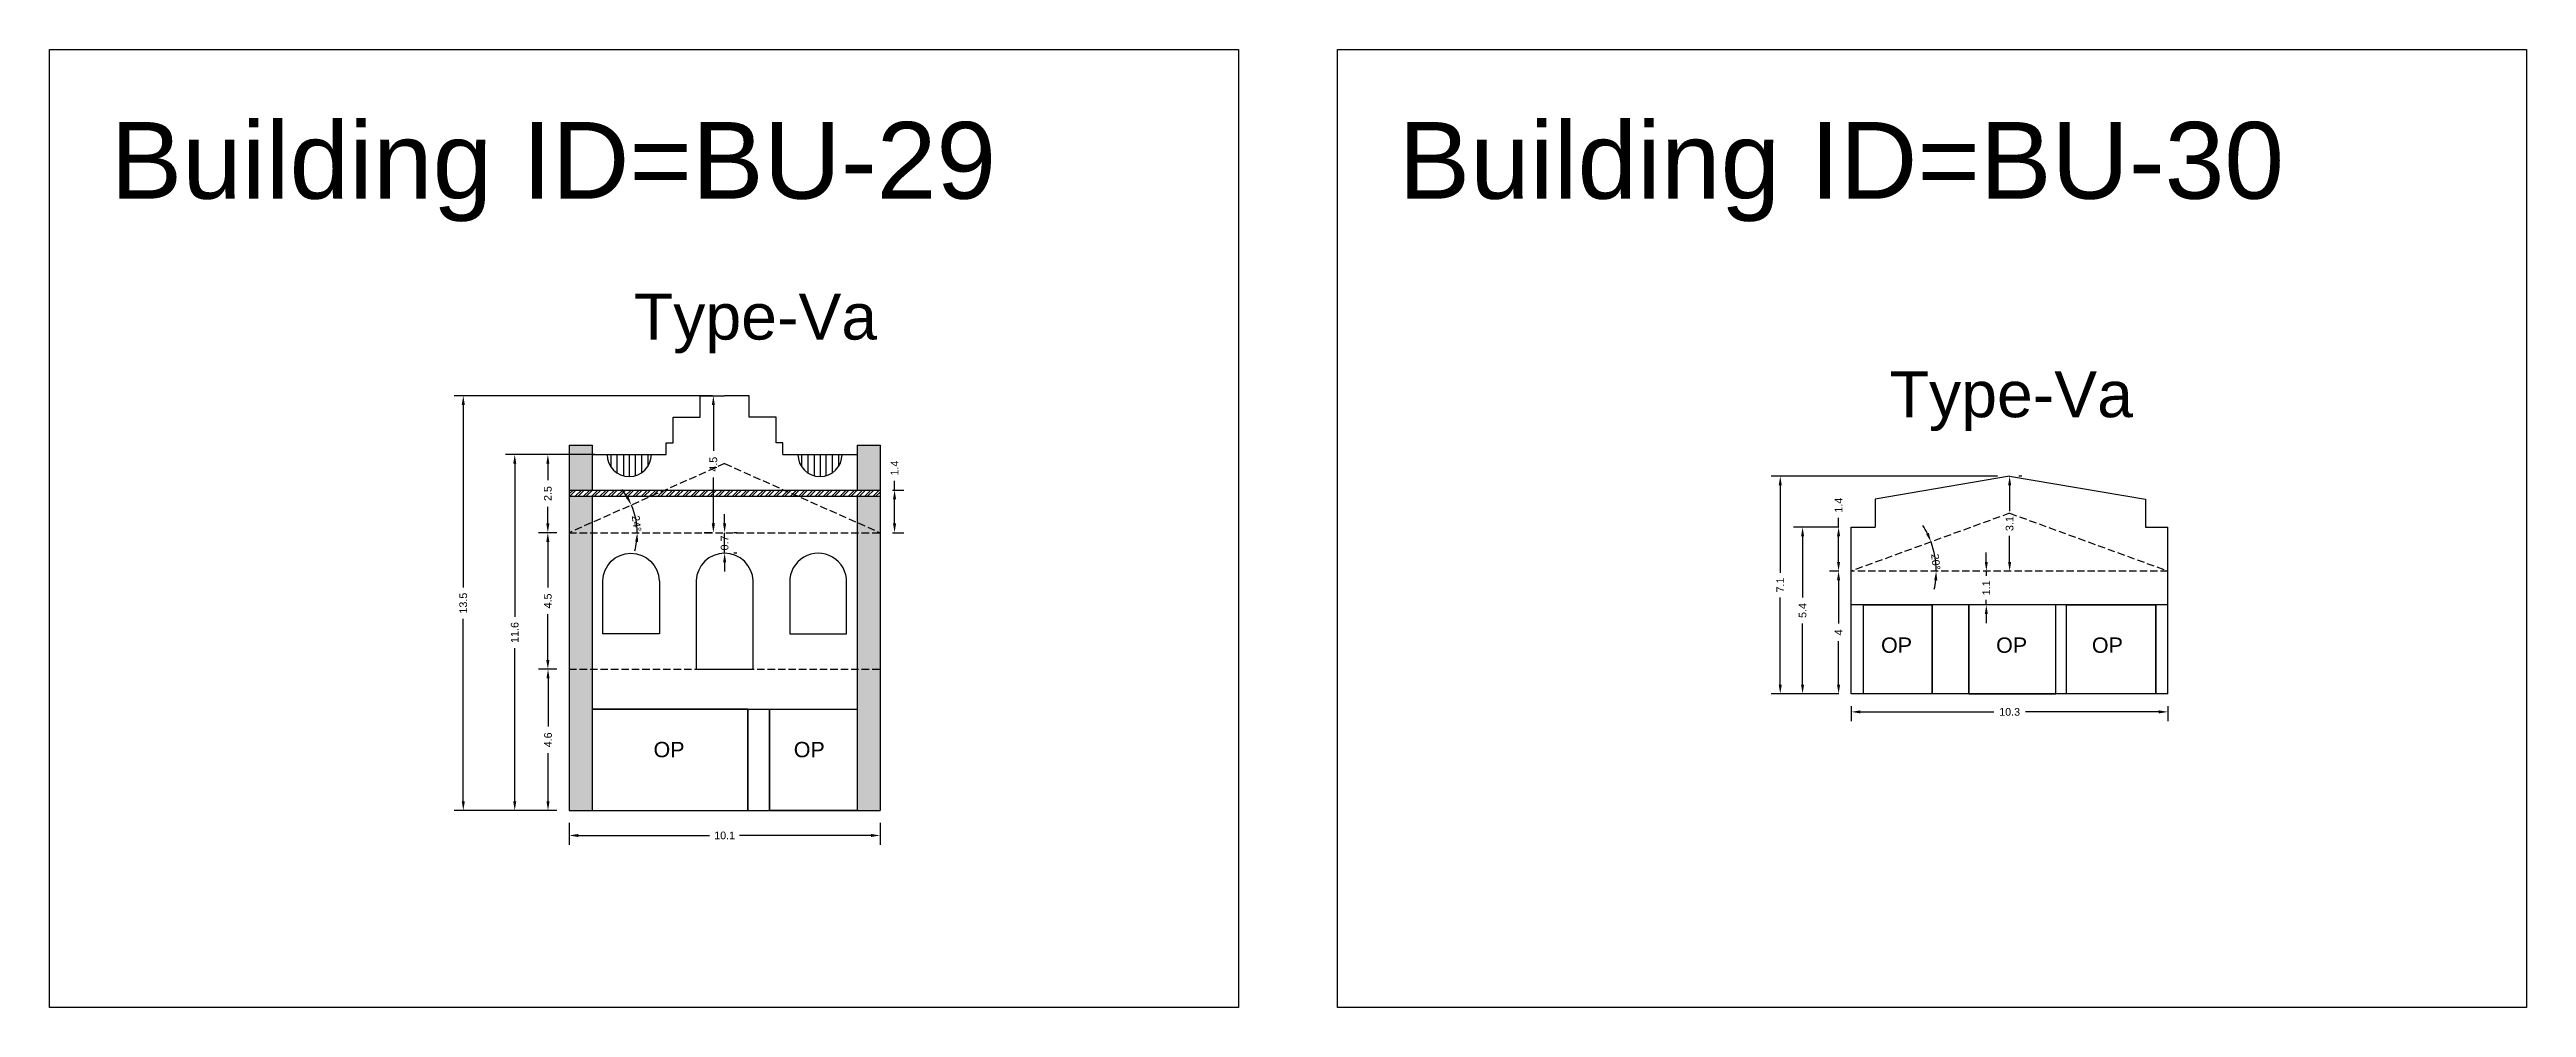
# Model space of a CAD drawing. Header units: metres. Extents: x 3416649 to 3417093, y -6712874 to -6712690.
# Drawn here: x 3417012.3 to 3417093, y -6712797.6 to -6712766.4 of the extents above; entities that cross this region are included whole.
import ezdxf

# ---------------------------------------------------------------- set-up
doc = ezdxf.new("R2010")
doc.units = ezdxf.units.M
doc.linetypes.add('ACAD_ISO02W100', pattern=[15, 12, -3])
doc.layers.add('Dotted', color=7, linetype='ACAD_ISO02W100', plot=False)
doc.styles.get("Standard").update_dxf_attribs({"font": 'arial.ttf'})
doc.dimstyles.new('ISO-25', dxfattribs={"dimtxt": 0.25, "dimasz": 0.3, "dimexe": 0.3, "dimexo": 0.4, "dimgap": 0.2, "dimtad": 0, "dimdec": 1, "dimdsep": 46, "dimtxsty": 'Standard', "dimcen": 2.5, "dimadec": 0, "dimazin": 0, "dimtfac": 1, "dimtdec": 1, "dimtmove": 0, "dimatfit": 3, "dimfxl": 1, "dimarcsym": 0})

msp = doc.modelspace()

# ---------------------------------------------------------------- texts
at = {"attachment_point": 1}
for s, width, heights, insert, char_height in [('Building ID=BU-29', 67.86454, [0.517], (3417014.333, -6712768.799), 2.5), ('Building ID=BU-30', 67.86454, [0.517], (3417056.261, -6712768.799), 2.5), ('Type-Va', 9.99112, [0.517], (3417031.368, -6712774.388), 1.5), ('Type-Va', 9.99112, [0.517], (3417072.249, -6712776.918), 1.5), ('OP', 1.17554, [0], (3417071.967, -6712785.594), 0.5), ('OP', 1.17554, [0], (3417075.713, -6712785.594), 0.5), ('OP', 1.17554, [0], (3417078.831, -6712785.594), 0.5), ('OP', 1.17554, [0], (3417032.007, -6712788.996), 0.5), ('OP', 1.17554, [0], (3417036.571, -6712788.996), 0.5)]:
    msp.add_mtext_dynamic_manual_height_columns(s, width=width, gutter_width=12.5, heights=heights, dxfattribs=dict(at, insert=insert, char_height=char_height))

# ---------------------------------------------------------------- blocks, each defined once
blk = doc.blocks.new('*D244')
at = {"color": 0, "lineweight": -2, "transparency": 16777216}
for p, q in [((3417034.321, -6712781.88), (3417034.321, -6712781.58)), ((3417034.321, -6712782.85), (3417034.321, -6712782.18)), ((3417034.721, -6712782.18), (3417034.621, -6712782.18)), ((3417034.721, -6712782.85), (3417034.621, -6712782.85)), ((3417034.321, -6712783.15), (3417034.321, -6712783.45))]:
    blk.add_line(p, q, dxfattribs=at)
at = {"color": 0, "transparency": 16777216}
for points in [[(3417034.271, -6712781.88), (3417034.371, -6712781.88), (3417034.321, -6712782.18)], [(3417034.271, -6712783.15), (3417034.371, -6712783.15), (3417034.321, -6712782.85)]]:
    blk.add_solid(points, dxfattribs=at)
at = {"layer": 'Defpoints', "color": 0, "transparency": 16777216}
for p in [(3417034.321, -6712782.18), (3417034.321, -6712782.18), (3417034.321, -6712782.85)]:
    blk.add_point(p, dxfattribs=at)
at = {"color": 0, "transparency": 16777216, "insert": (3417034.321, -6712782.515), "char_height": 0.25, "attachment_point": 5, "rotation": 90}
blk.add_mtext('0.7', dxfattribs=at)
blk = doc.blocks.new('*D245')
at = {"color": 0, "lineweight": -2, "transparency": 16777216}
for start, end in [(31.73454, 39.49608), (0, 23.97299), (344.47691, 352.23846)]:
    blk.add_arc((3417029.261, -6712782.18), 2.216, start, end, dxfattribs=at)
at = {"color": 0, "transparency": 16777216}
for points in [[(3417031.19, -6712780.991), (3417031.101, -6712781.037), (3417031.286, -6712781.279)], [(3417031.407, -6712782.476), (3417031.507, -6712782.482), (3417031.477, -6712782.18)]]:
    blk.add_solid(points, dxfattribs=at)
at = {"layer": 'Defpoints', "color": 0, "transparency": 16777216}
for p in [(3417034.321, -6712779.93), (3417029.261, -6712782.18), (3417029.261, -6712782.18), (3417031.391, -6712781.569), (3417039.381, -6712782.18)]:
    blk.add_point(p, dxfattribs=at)
at = {"color": 0, "transparency": 16777216, "insert": (3417031.457, -6712781.88), "char_height": 0.25, "attachment_point": 5, "rotation": 277.76154}
blk.add_mtext('24°', dxfattribs=at)
blk = doc.blocks.new('*D246')
at = {"color": 0, "lineweight": -2, "transparency": 16777216}
for p, q in [((3417028.861, -6712786.63), (3417028.272, -6712786.63)), ((3417028.572, -6712786.93), (3417028.572, -6712788.497)), ((3417028.572, -6712790.93), (3417028.572, -6712789.362)), ((3417028.861, -6712791.23), (3417028.272, -6712791.23))]:
    blk.add_line(p, q, dxfattribs=at)
at = {"color": 0, "transparency": 16777216}
for points in [[(3417028.522, -6712786.93), (3417028.622, -6712786.93), (3417028.572, -6712786.63)], [(3417028.522, -6712790.93), (3417028.622, -6712790.93), (3417028.572, -6712791.23)]]:
    blk.add_solid(points, dxfattribs=at)
at = {"layer": 'Defpoints', "color": 0, "transparency": 16777216}
for p in [(3417028.572, -6712786.63), (3417029.261, -6712786.63), (3417029.261, -6712791.23)]:
    blk.add_point(p, dxfattribs=at)
at = {"color": 0, "transparency": 16777216, "insert": (3417028.572, -6712788.93), "char_height": 0.25, "attachment_point": 5, "rotation": 90}
blk.add_mtext('4.6', dxfattribs=at)
blk = doc.blocks.new('*D247')
at = {"color": 0, "lineweight": -2, "transparency": 16777216}
for p, q in [((3417028.861, -6712782.18), (3417028.266, -6712782.18)), ((3417028.566, -6712782.48), (3417028.566, -6712783.971)), ((3417028.566, -6712786.33), (3417028.566, -6712784.838)), ((3417028.861, -6712786.63), (3417028.266, -6712786.63))]:
    blk.add_line(p, q, dxfattribs=at)
at = {"color": 0, "transparency": 16777216}
for points in [[(3417028.516, -6712782.48), (3417028.616, -6712782.48), (3417028.566, -6712782.18)], [(3417028.516, -6712786.33), (3417028.616, -6712786.33), (3417028.566, -6712786.63)]]:
    blk.add_solid(points, dxfattribs=at)
at = {"layer": 'Defpoints', "color": 0, "transparency": 16777216}
for p in [(3417028.566, -6712782.18), (3417029.261, -6712782.18), (3417029.261, -6712786.63)]:
    blk.add_point(p, dxfattribs=at)
at = {"color": 0, "transparency": 16777216, "insert": (3417028.566, -6712784.405), "char_height": 0.25, "attachment_point": 5, "rotation": 90}
blk.add_mtext('4.5', dxfattribs=at)
blk = doc.blocks.new('*D248')
at = {"color": 0, "lineweight": -2, "transparency": 16777216}
for p, q in [((3417030.097, -6712779.63), (3417028.266, -6712779.63)), ((3417028.566, -6712779.93), (3417028.566, -6712780.474)), ((3417028.566, -6712781.88), (3417028.566, -6712781.335)), ((3417028.861, -6712782.18), (3417028.266, -6712782.18))]:
    blk.add_line(p, q, dxfattribs=at)
at = {"color": 0, "transparency": 16777216}
for points in [[(3417028.516, -6712779.93), (3417028.616, -6712779.93), (3417028.566, -6712779.63)], [(3417028.516, -6712781.88), (3417028.616, -6712781.88), (3417028.566, -6712782.18)]]:
    blk.add_solid(points, dxfattribs=at)
at = {"layer": 'Defpoints', "color": 0, "transparency": 16777216}
for p in [(3417028.566, -6712779.63), (3417030.497, -6712779.63), (3417029.261, -6712782.18)]:
    blk.add_point(p, dxfattribs=at)
at = {"color": 0, "transparency": 16777216, "insert": (3417028.566, -6712780.905), "char_height": 0.25, "attachment_point": 5, "rotation": 90}
blk.add_mtext('2.5', dxfattribs=at)
blk = doc.blocks.new('*D249')
at = {"color": 0, "lineweight": -2, "transparency": 16777216}
for p, q in [((3417033.921, -6712777.72), (3417033.654, -6712777.72)), ((3417033.954, -6712778.02), (3417033.954, -6712779.516)), ((3417033.954, -6712781.88), (3417033.954, -6712780.383)), ((3417033.921, -6712782.18), (3417033.654, -6712782.18))]:
    blk.add_line(p, q, dxfattribs=at)
at = {"color": 0, "transparency": 16777216}
for points in [[(3417033.904, -6712778.02), (3417034.004, -6712778.02), (3417033.954, -6712777.72)], [(3417033.904, -6712781.88), (3417034.004, -6712781.88), (3417033.954, -6712782.18)]]:
    blk.add_solid(points, dxfattribs=at)
at = {"layer": 'Defpoints', "color": 0, "transparency": 16777216}
for p in [(3417034.321, -6712777.72), (3417033.954, -6712782.18), (3417034.321, -6712782.18)]:
    blk.add_point(p, dxfattribs=at)
at = {"color": 0, "transparency": 16777216, "insert": (3417033.954, -6712779.95), "char_height": 0.25, "attachment_point": 5, "rotation": 90}
blk.add_mtext('4.5', dxfattribs=at)
blk = doc.blocks.new('*D250')
at = {"color": 0, "lineweight": -2, "transparency": 16777216}
for p, q in [((3417029.261, -6712791.63), (3417029.261, -6712792.345)), ((3417039.381, -6712791.63), (3417039.381, -6712792.345)), ((3417029.561, -6712792.045), (3417033.832, -6712792.045)), ((3417039.081, -6712792.045), (3417034.81, -6712792.045))]:
    blk.add_line(p, q, dxfattribs=at)
at = {"color": 0, "transparency": 16777216}
for points in [[(3417029.561, -6712791.995), (3417029.561, -6712792.095), (3417029.261, -6712792.045)], [(3417039.081, -6712791.995), (3417039.081, -6712792.095), (3417039.381, -6712792.045)]]:
    blk.add_solid(points, dxfattribs=at)
at = {"layer": 'Defpoints', "color": 0, "transparency": 16777216}
for p in [(3417029.261, -6712791.23), (3417039.381, -6712791.23), (3417039.381, -6712792.045)]:
    blk.add_point(p, dxfattribs=at)
at = {"color": 0, "transparency": 16777216, "insert": (3417034.321, -6712792.045), "char_height": 0.25, "attachment_point": 5}
blk.add_mtext('10.1', dxfattribs=at)
blk = doc.blocks.new('*D251')
at = {"color": 0, "lineweight": -2, "transparency": 16777216}
for p, q in [((3417029.697, -6712779.63), (3417027.188, -6712779.63)), ((3417027.488, -6712779.93), (3417027.488, -6712784.917)), ((3417027.488, -6712790.93), (3417027.488, -6712785.943)), ((3417028.861, -6712791.23), (3417027.188, -6712791.23))]:
    blk.add_line(p, q, dxfattribs=at)
at = {"color": 0, "transparency": 16777216}
for points in [[(3417027.438, -6712779.93), (3417027.538, -6712779.93), (3417027.488, -6712779.63)], [(3417027.438, -6712790.93), (3417027.538, -6712790.93), (3417027.488, -6712791.23)]]:
    blk.add_solid(points, dxfattribs=at)
at = {"layer": 'Defpoints', "color": 0, "transparency": 16777216}
for p in [(3417027.488, -6712779.63), (3417030.097, -6712779.63), (3417029.261, -6712791.23)]:
    blk.add_point(p, dxfattribs=at)
at = {"color": 0, "transparency": 16777216, "insert": (3417027.488, -6712785.43), "char_height": 0.25, "attachment_point": 5, "rotation": 90}
blk.add_mtext('11.6', dxfattribs=at)
blk = doc.blocks.new('*D252')
at = {"color": 0, "lineweight": -2, "transparency": 16777216}
for p, q in [((3417033.921, -6712777.72), (3417025.513, -6712777.72)), ((3417025.813, -6712778.02), (3417025.813, -6712783.961)), ((3417025.813, -6712790.93), (3417025.813, -6712784.989)), ((3417028.861, -6712791.23), (3417025.513, -6712791.23))]:
    blk.add_line(p, q, dxfattribs=at)
at = {"color": 0, "transparency": 16777216}
for points in [[(3417025.763, -6712778.02), (3417025.863, -6712778.02), (3417025.813, -6712777.72)], [(3417025.763, -6712790.93), (3417025.863, -6712790.93), (3417025.813, -6712791.23)]]:
    blk.add_solid(points, dxfattribs=at)
at = {"layer": 'Defpoints', "color": 0, "transparency": 16777216}
for p in [(3417025.813, -6712777.72), (3417034.321, -6712777.72), (3417029.261, -6712791.23)]:
    blk.add_point(p, dxfattribs=at)
at = {"color": 0, "transparency": 16777216, "insert": (3417025.813, -6712784.475), "char_height": 0.25, "attachment_point": 5, "rotation": 90}
blk.add_mtext('13.5', dxfattribs=at)
blk = doc.blocks.new('*D253')
at = {"color": 0, "lineweight": -2, "transparency": 16777216}
for p, q in [((3417039.852, -6712780.79), (3417039.852, -6712780.49)), ((3417039.781, -6712780.79), (3417040.152, -6712780.79)), ((3417039.852, -6712781.88), (3417039.852, -6712781.09)), ((3417039.781, -6712782.18), (3417040.152, -6712782.18))]:
    blk.add_line(p, q, dxfattribs=at)
at = {"color": 0, "transparency": 16777216}
for points in [[(3417039.802, -6712781.09), (3417039.902, -6712781.09), (3417039.852, -6712780.79)], [(3417039.802, -6712781.88), (3417039.902, -6712781.88), (3417039.852, -6712782.18)]]:
    blk.add_solid(points, dxfattribs=at)
at = {"layer": 'Defpoints', "color": 0, "transparency": 16777216}
for p in [(3417039.381, -6712780.79), (3417039.852, -6712780.79), (3417039.381, -6712782.18)]:
    blk.add_point(p, dxfattribs=at)
at = {"color": 0, "transparency": 16777216, "insert": (3417039.852, -6712780.074), "char_height": 0.25, "attachment_point": 5, "rotation": 90}
blk.add_mtext('1.4', dxfattribs=at)
blk = doc.blocks.new('*D254')
at = {"color": 0, "lineweight": -2, "transparency": 16777216}
for p, q in [((3417070.998, -6712787.83), (3417070.998, -6712788.319)), ((3417081.308, -6712787.83), (3417081.308, -6712788.319)), ((3417071.298, -6712788.019), (3417075.64, -6712788.019)), ((3417081.008, -6712788.019), (3417076.666, -6712788.019))]:
    blk.add_line(p, q, dxfattribs=at)
at = {"color": 0, "transparency": 16777216}
for points in [[(3417071.298, -6712787.969), (3417071.298, -6712788.069), (3417070.998, -6712788.019)], [(3417081.008, -6712787.969), (3417081.008, -6712788.069), (3417081.308, -6712788.019)]]:
    blk.add_solid(points, dxfattribs=at)
at = {"layer": 'Defpoints', "color": 0, "transparency": 16777216}
for p in [(3417070.998, -6712787.43), (3417081.308, -6712787.43), (3417081.308, -6712788.019)]:
    blk.add_point(p, dxfattribs=at)
at = {"color": 0, "transparency": 16777216, "insert": (3417076.153, -6712788.019), "char_height": 0.25, "attachment_point": 5}
blk.add_mtext('10.3', dxfattribs=at)
blk = doc.blocks.new('*D255')
at = {"color": 0, "lineweight": -2, "transparency": 16777216}
for p, q in [((3417070.598, -6712783.43), (3417070.284, -6712783.43)), ((3417070.584, -6712783.73), (3417070.584, -6712785.144)), ((3417070.584, -6712787.13), (3417070.584, -6712785.717)), ((3417070.598, -6712787.43), (3417070.284, -6712787.43))]:
    blk.add_line(p, q, dxfattribs=at)
at = {"color": 0, "transparency": 16777216}
for points in [[(3417070.534, -6712783.73), (3417070.634, -6712783.73), (3417070.584, -6712783.43)], [(3417070.534, -6712787.13), (3417070.634, -6712787.13), (3417070.584, -6712787.43)]]:
    blk.add_solid(points, dxfattribs=at)
at = {"layer": 'Defpoints', "color": 0, "transparency": 16777216}
for p in [(3417070.584, -6712783.43), (3417070.998, -6712783.43), (3417070.998, -6712787.43)]:
    blk.add_point(p, dxfattribs=at)
at = {"color": 0, "transparency": 16777216, "insert": (3417070.584, -6712785.43), "char_height": 0.25, "attachment_point": 5, "rotation": 90}
blk.add_mtext('4', dxfattribs=at)
blk = doc.blocks.new('*D256')
at = {"color": 0, "lineweight": -2, "transparency": 16777216}
for p, q in [((3417070.598, -6712782), (3417070.284, -6712782)), ((3417070.584, -6712782), (3417070.584, -6712781.7)), ((3417070.584, -6712783.13), (3417070.584, -6712782.3)), ((3417070.598, -6712783.43), (3417070.284, -6712783.43))]:
    blk.add_line(p, q, dxfattribs=at)
at = {"color": 0, "transparency": 16777216}
for points in [[(3417070.534, -6712782.3), (3417070.634, -6712782.3), (3417070.584, -6712782)], [(3417070.534, -6712783.13), (3417070.634, -6712783.13), (3417070.584, -6712783.43)]]:
    blk.add_solid(points, dxfattribs=at)
at = {"layer": 'Defpoints', "color": 0, "transparency": 16777216}
for p in [(3417070.584, -6712782), (3417070.998, -6712782), (3417070.998, -6712783.43)]:
    blk.add_point(p, dxfattribs=at)
at = {"color": 0, "transparency": 16777216, "insert": (3417070.584, -6712781.285), "char_height": 0.25, "attachment_point": 5, "rotation": 90}
blk.add_mtext('1.4', dxfattribs=at)
blk = doc.blocks.new('*D257')
at = {"color": 0, "lineweight": -2, "transparency": 16777216}
for p, q in [((3417076.153, -6712780.64), (3417076.153, -6712781.482)), ((3417076.553, -6712780.34), (3417076.453, -6712780.34)), ((3417076.153, -6712783.13), (3417076.153, -6712782.288)), ((3417076.553, -6712783.43), (3417076.453, -6712783.43))]:
    blk.add_line(p, q, dxfattribs=at)
at = {"color": 0, "transparency": 16777216}
for points in [[(3417076.103, -6712780.64), (3417076.203, -6712780.64), (3417076.153, -6712780.34)], [(3417076.103, -6712783.13), (3417076.203, -6712783.13), (3417076.153, -6712783.43)]]:
    blk.add_solid(points, dxfattribs=at)
at = {"layer": 'Defpoints', "color": 0, "transparency": 16777216}
for p in [(3417076.153, -6712780.34), (3417076.153, -6712783.43), (3417076.153, -6712783.43)]:
    blk.add_point(p, dxfattribs=at)
at = {"color": 0, "transparency": 16777216, "insert": (3417076.153, -6712781.885), "char_height": 0.25, "attachment_point": 5, "rotation": 90}
blk.add_mtext('3.1', dxfattribs=at)
blk = doc.blocks.new('*D258')
at = {"color": 0, "lineweight": -2, "transparency": 16777216}
for p, q in [((3417070.598, -6712782), (3417069.113, -6712782)), ((3417069.413, -6712782.3), (3417069.413, -6712784.288)), ((3417069.413, -6712787.13), (3417069.413, -6712785.142)), ((3417070.598, -6712787.43), (3417069.113, -6712787.43))]:
    blk.add_line(p, q, dxfattribs=at)
at = {"color": 0, "transparency": 16777216}
for points in [[(3417069.363, -6712782.3), (3417069.463, -6712782.3), (3417069.413, -6712782)], [(3417069.363, -6712787.13), (3417069.463, -6712787.13), (3417069.413, -6712787.43)]]:
    blk.add_solid(points, dxfattribs=at)
at = {"layer": 'Defpoints', "color": 0, "transparency": 16777216}
for p in [(3417069.413, -6712782), (3417070.998, -6712782), (3417070.998, -6712787.43)]:
    blk.add_point(p, dxfattribs=at)
at = {"color": 0, "transparency": 16777216, "insert": (3417069.413, -6712784.715), "char_height": 0.25, "attachment_point": 5, "rotation": 90}
blk.add_mtext('5.4', dxfattribs=at)
blk = doc.blocks.new('*D259')
at = {"color": 0, "lineweight": -2, "transparency": 16777216}
for p, q in [((3417075.753, -6712780.34), (3417068.386, -6712780.34)), ((3417068.686, -6712780.64), (3417068.686, -6712783.483)), ((3417068.686, -6712787.13), (3417068.686, -6712784.287)), ((3417070.598, -6712787.43), (3417068.386, -6712787.43))]:
    blk.add_line(p, q, dxfattribs=at)
at = {"color": 0, "transparency": 16777216}
for points in [[(3417068.636, -6712780.64), (3417068.736, -6712780.64), (3417068.686, -6712780.34)], [(3417068.636, -6712787.13), (3417068.736, -6712787.13), (3417068.686, -6712787.43)]]:
    blk.add_solid(points, dxfattribs=at)
at = {"layer": 'Defpoints', "color": 0, "transparency": 16777216}
for p in [(3417068.686, -6712780.34), (3417076.153, -6712780.34), (3417070.998, -6712787.43)]:
    blk.add_point(p, dxfattribs=at)
at = {"color": 0, "transparency": 16777216, "insert": (3417068.686, -6712783.885), "char_height": 0.25, "attachment_point": 5, "rotation": 90}
blk.add_mtext('7.1', dxfattribs=at)
blk = doc.blocks.new('*D260')
at = {"color": 0, "lineweight": -2, "transparency": 16777216}
for start, end in [(26.30498, 32.52429), (360, 20.08567), (347.56138, 353.78069)]:
    blk.add_arc((3417070.998, -6712783.43), 2.765, start, end, dxfattribs=at)
at = {"color": 0, "transparency": 16777216}
for points in [[(3417073.523, -6712782.185), (3417073.431, -6712782.224), (3417073.595, -6712782.48)], [(3417073.697, -6712783.727), (3417073.797, -6712783.732), (3417073.763, -6712783.43)]]:
    blk.add_solid(points, dxfattribs=at)
at = {"layer": 'Defpoints', "color": 0, "transparency": 16777216}
for p in [(3417076.153, -6712781.545), (3417073.688, -6712782.79), (3417070.998, -6712783.43), (3417070.998, -6712783.43), (3417081.308, -6712783.43)]:
    blk.add_point(p, dxfattribs=at)
at = {"color": 0, "transparency": 16777216, "insert": (3417073.747, -6712783.13), "char_height": 0.25, "attachment_point": 5, "rotation": 276.21962}
blk.add_mtext('20°', dxfattribs=at)
blk = doc.blocks.new('*D261')
at = {"color": 0, "lineweight": -2, "transparency": 16777216}
for p, q in [((3417075.394, -6712783.13), (3417075.394, -6712782.83)), ((3417075.394, -6712783.43), (3417075.394, -6712783.588)), ((3417075.794, -6712783.43), (3417075.694, -6712783.43)), ((3417075.394, -6712784.53), (3417075.394, -6712784.372)), ((3417075.794, -6712784.53), (3417075.694, -6712784.53)), ((3417075.394, -6712784.83), (3417075.394, -6712785.13))]:
    blk.add_line(p, q, dxfattribs=at)
at = {"color": 0, "transparency": 16777216}
for points in [[(3417075.344, -6712783.13), (3417075.444, -6712783.13), (3417075.394, -6712783.43)], [(3417075.344, -6712784.83), (3417075.444, -6712784.83), (3417075.394, -6712784.53)]]:
    blk.add_solid(points, dxfattribs=at)
at = {"layer": 'Defpoints', "color": 0, "transparency": 16777216}
for p in [(3417075.394, -6712783.43), (3417075.394, -6712783.43), (3417075.394, -6712784.53)]:
    blk.add_point(p, dxfattribs=at)
at = {"color": 0, "transparency": 16777216, "insert": (3417075.394, -6712783.98), "char_height": 0.25, "attachment_point": 5, "rotation": 90}
blk.add_mtext('1.1', dxfattribs=at)

# ---------------------------------------------------------------- dimensions: what is measured, and where the dimension line sits
for base, p1, p2, picture, middle in [((3417025.813, -6712777.72), (3417029.261, -6712791.23), (3417034.321, -6712777.72), '*D252', (3417025.813, -6712784.475)), ((3417033.954, -6712782.18), (3417034.321, -6712777.72), (3417034.321, -6712782.18), '*D249', (3417033.954, -6712779.95)), ((3417027.488, -6712779.63), (3417029.261, -6712791.23), (3417030.097, -6712779.63), '*D251', (3417027.488, -6712785.43)), ((3417028.566147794, -6712779.629684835), (3417029.260713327, -6712782.179684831), (3417030.49675479, -6712779.629684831), '*D248', (3417028.566147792, -6712780.904684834)), ((3417039.852, -6712780.79), (3417039.381, -6712782.18), (3417039.381, -6712780.79), '*D253', (3417039.852, -6712780.074)), ((3417068.686, -6712780.34), (3417070.998, -6712787.43), (3417076.153, -6712780.34), '*D259', (3417068.686, -6712783.885)), ((3417076.153, -6712783.43), (3417076.153, -6712780.34), (3417076.153, -6712783.43), '*D257', (3417076.153, -6712781.885)), ((3417070.584, -6712782), (3417070.998, -6712783.43), (3417070.998, -6712782), '*D256', (3417070.584, -6712781.285)), ((3417028.566147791, -6712782.179684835), (3417029.260713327, -6712786.629684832), (3417029.260713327, -6712782.179684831), '*D247', (3417028.566147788, -6712784.404684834)), ((3417069.413, -6712782), (3417070.998, -6712787.43), (3417070.998, -6712782), '*D258', (3417069.413, -6712784.715)), ((3417070.584, -6712783.43), (3417070.998, -6712787.43), (3417070.998, -6712783.43), '*D255', (3417070.584, -6712785.43)), ((3417028.572, -6712786.63), (3417029.261, -6712791.23), (3417029.261, -6712786.63), '*D246', (3417028.572, -6712788.93))]:
    dim = msp.add_linear_dim(base=base, p1=p1, p2=p2, angle=90, dimstyle='ISO-25')
    dim.commit()
    dim.dimension.update_dxf_attribs({"geometry": picture, "text_midpoint": middle})
for base, line1, line2, picture, middle in [((3417031.391, -6712781.569), ((3417029.261, -6712782.18), (3417039.381, -6712782.18)), ((3417034.321, -6712779.93), (3417029.261, -6712782.18)), '*D245', (3417031.457, -6712781.88)), ((3417073.688, -6712782.79), ((3417081.308, -6712783.43), (3417070.998, -6712783.43)), ((3417076.153, -6712781.545), (3417070.998, -6712783.43)), '*D260', (3417073.747, -6712783.13))]:
    dim = msp.add_angular_dim_2l(base=base, line1=line1, line2=line2, dimstyle='ISO-25')
    dim.commit()
    dim.dimension.update_dxf_attribs({"geometry": picture, "text_midpoint": middle, "dimtype": 162})
for base, p1, p2, picture, middle in [((3417034.321, -6712782.18), (3417034.321, -6712782.85), (3417034.321, -6712782.18), '*D244', (3417034.321, -6712782.515)), ((3417075.394, -6712783.43), (3417075.394, -6712784.53), (3417075.394, -6712783.43), '*D261', (3417075.394, -6712783.98))]:
    dim = msp.add_linear_dim(base=base, p1=p1, p2=p2, angle=90, dimstyle='ISO-25')
    dim.commit()
    dim.dimension.update_dxf_attribs({"geometry": picture, "text_midpoint": middle, "dimtype": 160})
for base, p1, p2, picture, middle in [((3417081.308, -6712788.019), (3417070.998, -6712787.43), (3417081.308, -6712787.43), '*D254', (3417076.153, -6712788.019)), ((3417039.381, -6712792.045), (3417029.261, -6712791.23), (3417039.381, -6712791.23), '*D250', (3417034.321, -6712792.045))]:
    dim = msp.add_linear_dim(base=base, p1=p1, p2=p2, dimstyle='ISO-25')
    dim.commit()
    dim.dimension.update_dxf_attribs({"geometry": picture, "text_midpoint": middle})

# ---------------------------------------------------------------- hatches: boundary and pattern name
h = msp.add_hatch(color=256)
h.dxf.hatch_style = 1
h.paths.add_polyline_path([(3417029.261, -6712786.63), (3417030.011, -6712786.63), (3417030.011, -6712791.23), (3417029.261, -6712791.23)])
h.paths.add_polyline_path([(3417029.261, -6712782.18), (3417030.011, -6712782.18), (3417030.011, -6712786.63), (3417029.261, -6712786.63)])
h.paths.add_polyline_path([(3417029.261, -6712780.99), (3417030.011, -6712780.99), (3417030.011, -6712781.846), (3417029.261, -6712782.18)])
h.paths.add_polyline_path([(3417030.011, -6712781.846), (3417030.011, -6712782.18), (3417029.261, -6712782.18)], flags=17)
h.paths.add_polyline_path([(3417029.261, -6712779.33), (3417030.011, -6712779.33), (3417030.011, -6712780.79), (3417029.261, -6712780.79)])
h = msp.add_hatch(color=256)
h.dxf.hatch_style = 1
h.paths.add_polyline_path([(3417039.381, -6712786.63), (3417038.631, -6712786.63), (3417038.631, -6712791.23), (3417039.381, -6712791.23)])
h.paths.add_polyline_path([(3417039.381, -6712782.18), (3417038.631, -6712782.18), (3417038.631, -6712786.63), (3417039.381, -6712786.63)])
h.paths.add_polyline_path([(3417039.381, -6712780.99), (3417038.631, -6712780.99), (3417038.631, -6712781.846), (3417039.381, -6712782.18)])
h.paths.add_polyline_path([(3417038.631, -6712781.846), (3417038.631, -6712782.18), (3417039.381, -6712782.18)], flags=17)
h.paths.add_polyline_path([(3417039.381, -6712779.33), (3417038.631, -6712779.33), (3417038.631, -6712780.79), (3417039.381, -6712780.79)])
h = msp.add_hatch()
h.set_pattern_fill('ANSI32', color=256, scale=0.02)
h.set_pattern_definition([(45, (-38.0748, 0), (-0.134703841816, 0.134703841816), []), (45, (-37.985, 0), (-0.134703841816, 0.134703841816), [])])
h.paths.add_polyline_path([(3417039.381, -6712780.79), (3417029.261, -6712780.79), (3417029.261, -6712780.99), (3417039.381, -6712780.99)])

# ---------------------------------------------------------------- linework, layer by layer
for points in [[(3417012.344, -6712766.438), (3417051.05, -6712766.438), (3417051.05, -6712797.649), (3417012.344, -6712797.649)], [(3417054.272, -6712766.438), (3417092.978, -6712766.438), (3417092.978, -6712797.649), (3417054.272, -6712797.649)], [(3417073.628, -6712787.43), (3417071.398, -6712787.43), (3417071.398, -6712784.53), (3417073.628, -6712784.53)], [(3417077.658, -6712784.53), (3417074.828, -6712784.53), (3417074.828, -6712787.43), (3417077.658, -6712787.43)], [(3417078.008, -6712784.53), (3417080.908, -6712784.53), (3417080.908, -6712787.43), (3417078.008, -6712787.43)], [(3417035.081, -6712787.93), (3417030.011, -6712787.93), (3417030.011, -6712791.23), (3417035.081, -6712791.23)], [(3417035.781, -6712787.93), (3417038.631, -6712787.93), (3417038.631, -6712791.23), (3417035.781, -6712791.23)]]:
    msp.add_lwpolyline(points, close=True)
for points in [[(3417032.421, -6712779.63), (3417032.421, -6712779.25), (3417032.641, -6712779.25), (3417032.641, -6712778.42), (3417033.521, -6712778.42), (3417033.521, -6712777.72), (3417034.321, -6712777.72)], [(3417036.221, -6712779.63), (3417036.221, -6712779.25), (3417036.001, -6712779.25), (3417036.001, -6712778.42), (3417035.121, -6712778.42), (3417035.121, -6712777.72), (3417034.321, -6712777.72)], [(3417029.261, -6712779.33), (3417029.261, -6712791.23)], [(3417029.261, -6712779.33), (3417030.011, -6712779.33)], [(3417030.011, -6712779.33), (3417030.011, -6712780.79)], [(3417030.011, -6712779.63), (3417032.421, -6712779.63)], [(3417030.614, -6712779.63), (3417030.614, -6712780.024)], [(3417030.815, -6712779.63), (3417030.815, -6712780.227)], [(3417031.027, -6712779.63), (3417031.027, -6712780.323)], [(3417031.216, -6712779.63), (3417031.216, -6712780.349)], [(3417031.404, -6712779.63), (3417031.404, -6712780.323)], [(3417031.617, -6712779.63), (3417031.617, -6712780.227)], [(3417031.817, -6712779.63), (3417031.817, -6712780.024)], [(3417036.221, -6712779.63), (3417038.631, -6712779.63)], [(3417036.824, -6712779.63), (3417036.824, -6712780.024)], [(3417037.025, -6712779.63), (3417037.025, -6712780.227)], [(3417037.237, -6712779.63), (3417037.237, -6712780.323)], [(3417037.426, -6712779.63), (3417037.426, -6712780.349)], [(3417037.614, -6712779.63), (3417037.614, -6712780.323)], [(3417037.827, -6712779.63), (3417037.827, -6712780.227)], [(3417038.027, -6712779.63), (3417038.027, -6712780.024)], [(3417038.631, -6712779.33), (3417038.631, -6712780.79)], [(3417038.631, -6712779.33), (3417039.381, -6712779.33)], [(3417039.381, -6712779.33), (3417039.381, -6712791.23)], [(3417076.153, -6712780.34), (3417071.778, -6712781.09)], [(3417076.153, -6712780.34), (3417080.578, -6712781.09)], [(3417029.261, -6712780.79), (3417039.381, -6712780.79)], [(3417029.261, -6712780.99), (3417039.381, -6712780.99)], [(3417030.011, -6712780.99), (3417030.011, -6712791.23)], [(3417038.631, -6712780.99), (3417038.631, -6712791.23)], [(3417071.778, -6712781.09), (3417071.778, -6712782)], [(3417080.578, -6712781.09), (3417080.578, -6712782)], [(3417070.998, -6712787.43), (3417070.998, -6712782)], [(3417070.998, -6712782), (3417071.778, -6712782)], [(3417080.578, -6712782), (3417081.308, -6712782)], [(3417081.308, -6712787.43), (3417081.308, -6712782)], [(3417036.441, -6712783.75), (3417036.441, -6712785.48), (3417038.291, -6712785.48), (3417038.291, -6712783.75)], [(3417081.308, -6712784.53), (3417070.998, -6712784.53)], [(3417071.398, -6712787.43), (3417071.398, -6712784.53)], [(3417073.628, -6712787.43), (3417073.628, -6712784.53)], [(3417074.828, -6712787.43), (3417074.828, -6712784.53)], [(3417077.658, -6712787.43), (3417077.658, -6712784.53)], [(3417078.008, -6712787.43), (3417078.008, -6712784.53)], [(3417080.908, -6712787.43), (3417080.908, -6712784.53)], [(3417030.011, -6712787.93), (3417038.631, -6712787.93)], [(3417035.081, -6712787.93), (3417035.081, -6712791.23)], [(3417035.781, -6712787.93), (3417035.781, -6712791.23)], [(3417081.308, -6712787.43), (3417070.998, -6712787.43)], [(3417029.261, -6712791.23), (3417039.381, -6712791.23)]]:
    msp.add_lwpolyline(points)
for points in [[(3417032.201, -6712783.75), (3417032.201, -6712785.48), (3417030.351, -6712785.48), (3417030.351, -6712783.75, -0.980349), (3417032.187, -6712783.75)], [(3417033.396, -6712783.75), (3417033.396, -6712786.63), (3417035.246, -6712786.63), (3417035.246, -6712783.75, 0.973684), (3417033.396, -6712783.75)]]:
    msp.add_lwpolyline(points, format="xyb")
for centre, radius, start, end in [((3417031.216, -6712779.63), 0.719, 180, 0), ((3417037.426, -6712779.63), 0.719, 180, 0), ((3417037.366, -6712783.775), 0.925, 358.4722, 181.5278)]:
    msp.add_arc(centre, radius, start, end)
at = {"layer": 'Dotted', "ltscale": 0.02}
for points in [[(3417034.321, -6712779.93), (3417029.261, -6712782.18)], [(3417034.321, -6712779.93), (3417039.381, -6712782.18)], [(3417029.261, -6712782.18), (3417039.381, -6712782.18)], [(3417076.153, -6712781.545), (3417070.998, -6712783.43)], [(3417076.153, -6712781.545), (3417081.308, -6712783.43)], [(3417081.308, -6712783.43), (3417070.998, -6712783.43)], [(3417029.261, -6712786.63), (3417039.381, -6712786.63)]]:
    msp.add_lwpolyline(points, dxfattribs=at)

msp.set_redraw_order([(e.dxf.handle, doc.entitydb.next_handle()) for e in msp.query("TEXT MTEXT ATTDEF DIMENSION ARC_DIMENSION")])  # texts and dimensions are drawn at this point

doc.saveas('drawing.dxf')
